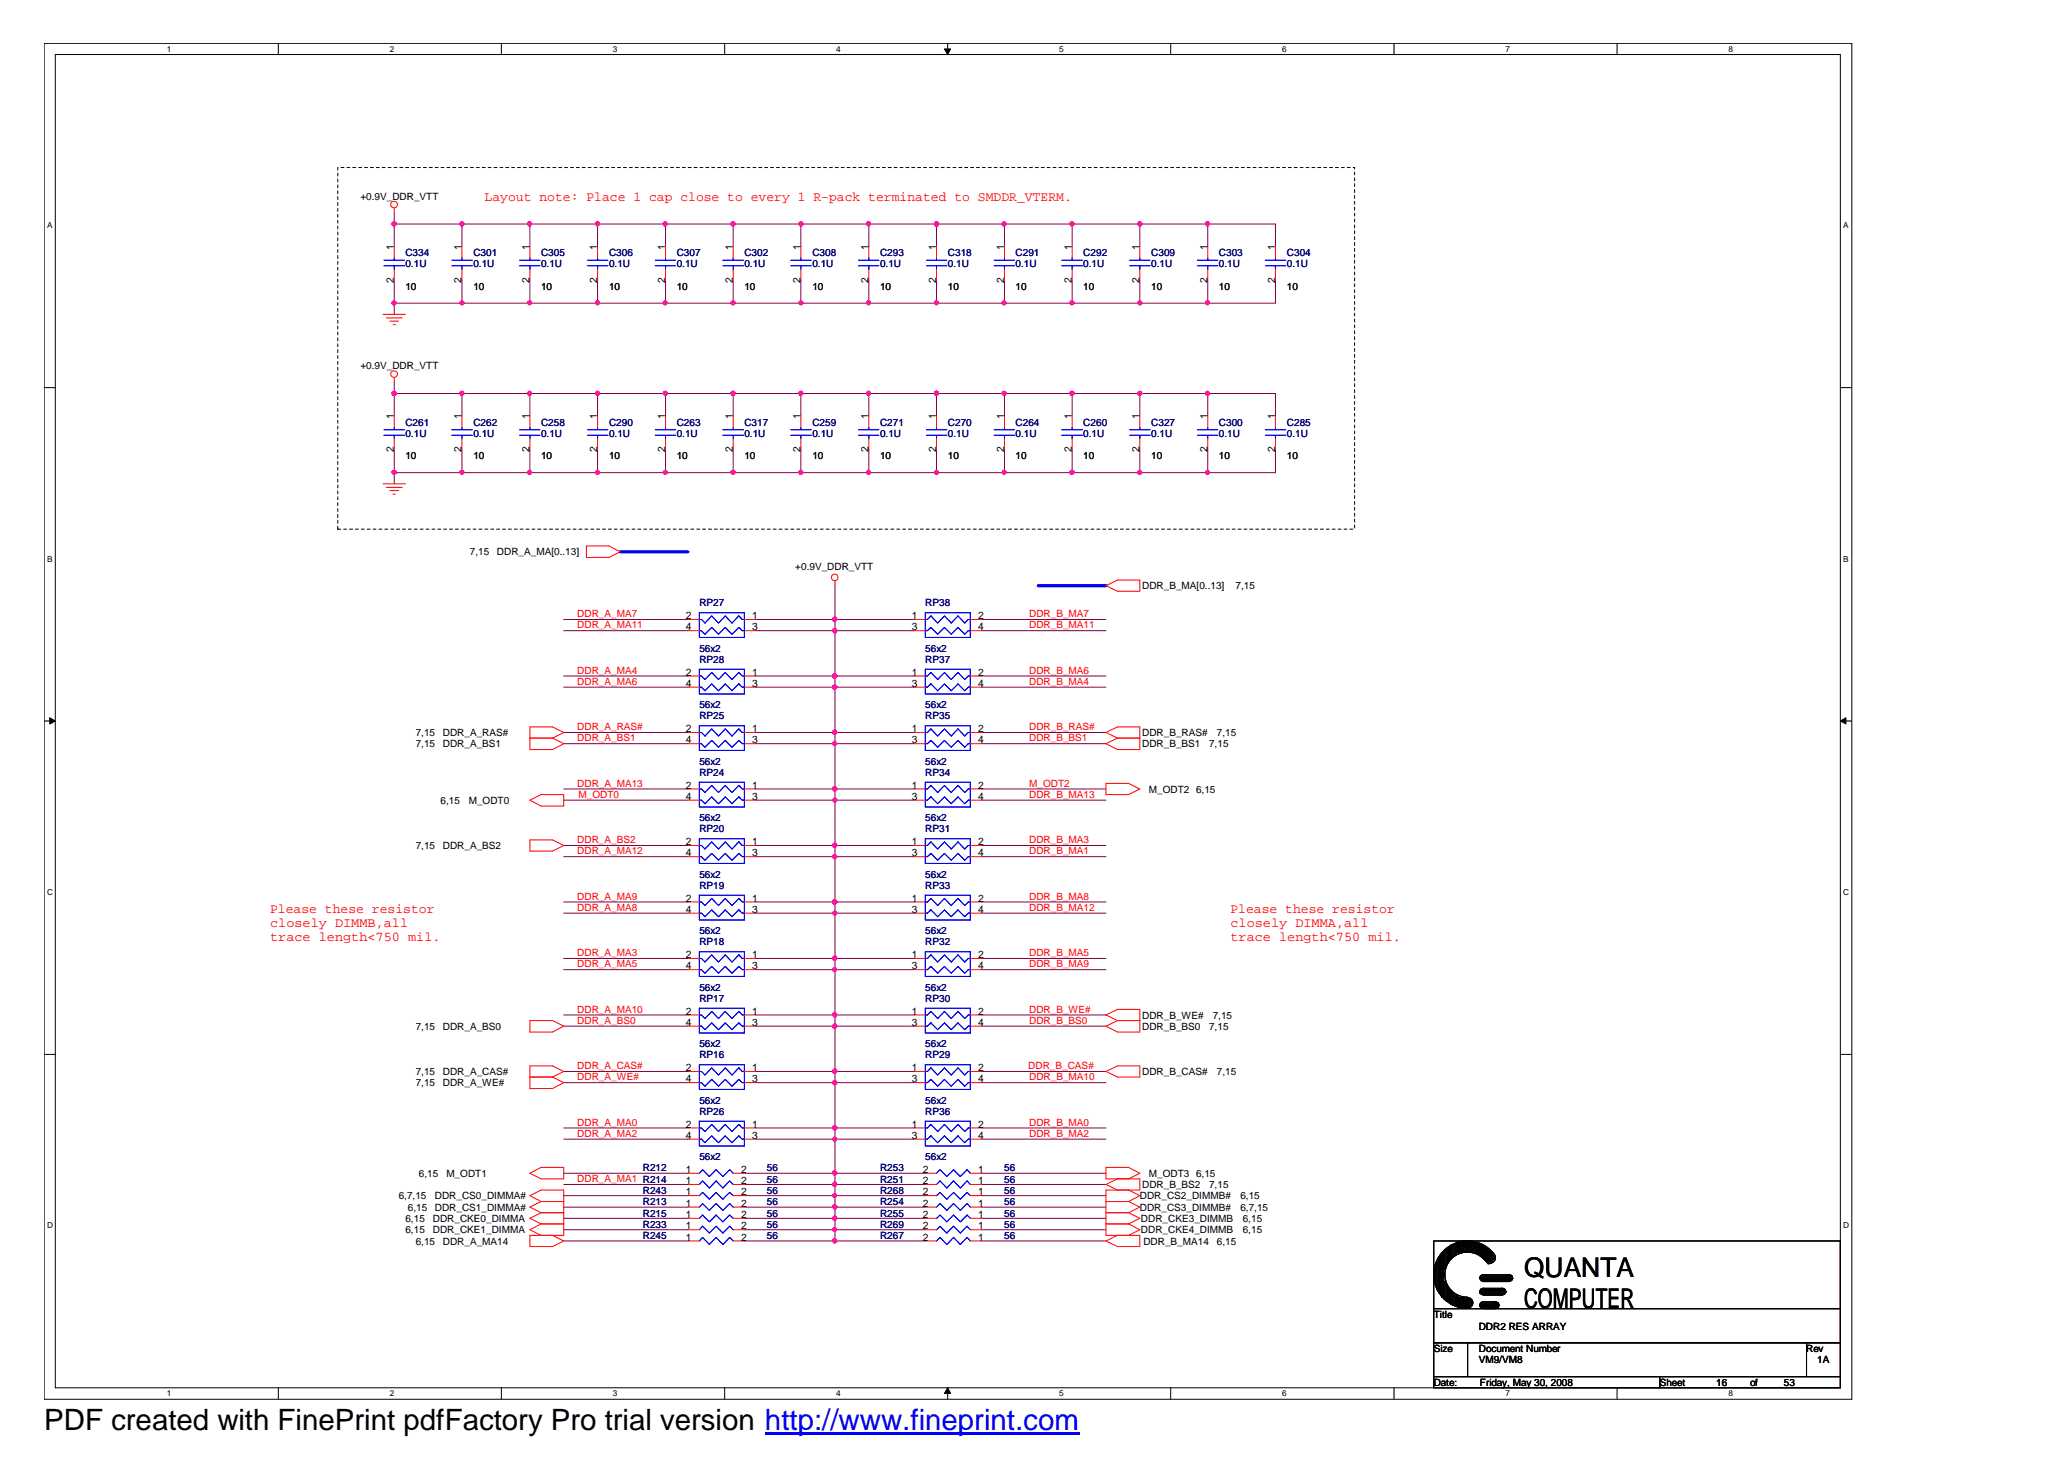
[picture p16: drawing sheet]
<svg xmlns="http://www.w3.org/2000/svg" width="297mm" height="210mm" viewBox="0 0 297 210" stroke-linecap="round" stroke-linejoin="round" font-family="sans-serif">
<defs><g id="words">
<text font-size="4.2" x="6.3" y="205.7">PDF created with FinePrint pdfFactory Pro trial version http://www.fineprint.com</text>
<g font-size="3.9">
<text x="219.3" y="183.7">QUANTA</text>
<text x="219.3" y="188.1">COMPUTER</text>
</g>
<g font-size="1.9" fill="#f00">
<text x="69.7" y="28.9">Layout note: Place 1 cap close to every 1 R-pack terminated to SMDDR_VTERM.</text>
<text x="38.9" y="131.3">Please these resistor</text>
<text x="177" y="131.3">Please these resistor</text>
<text x="38.9" y="133.4">closely DIMMB,all</text>
<text x="38.9" y="135.4">trace length&lt;750 mil.</text>
<text x="177" y="133.4">closely DIMMA,all</text>
<text x="177" y="135.4">trace length&lt;750 mil.</text>
</g>
<g font-size="1.5">
<text x="56.7" y="36" transform="rotate(-90 56.7 36)">1</text>
<text x="66.4" y="36" transform="rotate(-90 66.4 36)">1</text>
<text x="76.2" y="36" transform="rotate(-90 76.2 36)">1</text>
<text x="85.9" y="36" transform="rotate(-90 85.9 36)">1</text>
<text x="95.7" y="36" transform="rotate(-90 95.7 36)">1</text>
<text x="105.5" y="36" transform="rotate(-90 105.5 36)">1</text>
<text x="115.2" y="36" transform="rotate(-90 115.2 36)">1</text>
<text x="125" y="36" transform="rotate(-90 125 36)">1</text>
<text x="134.7" y="36" transform="rotate(-90 134.7 36)">1</text>
<text x="144.5" y="36" transform="rotate(-90 144.5 36)">1</text>
<text x="154.2" y="36" transform="rotate(-90 154.2 36)">1</text>
<text x="164" y="36" transform="rotate(-90 164 36)">1</text>
<text x="173.7" y="36" transform="rotate(-90 173.7 36)">1</text>
<text x="183.5" y="36" transform="rotate(-90 183.5 36)">1</text>
<text x="56.7" y="40.7" transform="rotate(-90 56.7 40.7)">2</text>
<text x="66.4" y="40.7" transform="rotate(-90 66.4 40.7)">2</text>
<text x="76.2" y="40.7" transform="rotate(-90 76.2 40.7)">2</text>
<text x="85.9" y="40.7" transform="rotate(-90 85.9 40.7)">2</text>
<text x="95.7" y="40.7" transform="rotate(-90 95.7 40.7)">2</text>
<text x="105.5" y="40.7" transform="rotate(-90 105.5 40.7)">2</text>
<text x="115.2" y="40.7" transform="rotate(-90 115.2 40.7)">2</text>
<text x="125" y="40.7" transform="rotate(-90 125 40.7)">2</text>
<text x="134.7" y="40.7" transform="rotate(-90 134.7 40.7)">2</text>
<text x="144.5" y="40.7" transform="rotate(-90 144.5 40.7)">2</text>
<text x="154.2" y="40.7" transform="rotate(-90 154.2 40.7)">2</text>
<text x="164" y="40.7" transform="rotate(-90 164 40.7)">2</text>
<text x="173.7" y="40.7" transform="rotate(-90 173.7 40.7)">2</text>
<text x="183.5" y="40.7" transform="rotate(-90 183.5 40.7)">2</text>
<text x="56.7" y="65.1" transform="rotate(-90 56.7 65.1)">2</text>
<text x="56.7" y="60.3" transform="rotate(-90 56.7 60.3)">1</text>
<text x="66.4" y="65.1" transform="rotate(-90 66.4 65.1)">2</text>
<text x="66.4" y="60.3" transform="rotate(-90 66.4 60.3)">1</text>
<text x="76.2" y="65.1" transform="rotate(-90 76.2 65.1)">2</text>
<text x="76.2" y="60.3" transform="rotate(-90 76.2 60.3)">1</text>
<text x="85.9" y="65.1" transform="rotate(-90 85.9 65.1)">2</text>
<text x="85.9" y="60.3" transform="rotate(-90 85.9 60.3)">1</text>
<text x="95.7" y="65.1" transform="rotate(-90 95.7 65.1)">2</text>
<text x="95.7" y="60.3" transform="rotate(-90 95.7 60.3)">1</text>
<text x="105.5" y="65.1" transform="rotate(-90 105.5 65.1)">2</text>
<text x="105.5" y="60.3" transform="rotate(-90 105.5 60.3)">1</text>
<text x="115.2" y="65.1" transform="rotate(-90 115.2 65.1)">2</text>
<text x="115.2" y="60.3" transform="rotate(-90 115.2 60.3)">1</text>
<text x="125" y="65.1" transform="rotate(-90 125 65.1)">2</text>
<text x="125" y="60.3" transform="rotate(-90 125 60.3)">1</text>
<text x="134.7" y="65.1" transform="rotate(-90 134.7 65.1)">2</text>
<text x="134.7" y="60.3" transform="rotate(-90 134.7 60.3)">1</text>
<text x="144.5" y="65.1" transform="rotate(-90 144.5 65.1)">2</text>
<text x="144.5" y="60.3" transform="rotate(-90 144.5 60.3)">1</text>
<text x="154.2" y="65.1" transform="rotate(-90 154.2 65.1)">2</text>
<text x="154.2" y="60.3" transform="rotate(-90 154.2 60.3)">1</text>
<text x="164" y="65.1" transform="rotate(-90 164 65.1)">2</text>
<text x="164" y="60.3" transform="rotate(-90 164 60.3)">1</text>
<text x="173.7" y="65.1" transform="rotate(-90 173.7 65.1)">2</text>
<text x="173.7" y="60.3" transform="rotate(-90 173.7 60.3)">1</text>
<text x="183.5" y="65.1" transform="rotate(-90 183.5 65.1)">2</text>
<text x="183.5" y="60.3" transform="rotate(-90 183.5 60.3)">1</text>
<text x="98.7" y="89.1">2</text>
<text x="108.2" y="89.1">1</text>
<text x="131.2" y="89.1">1</text>
<text x="140.8" y="89.1">2</text>
<text x="98.7" y="90.7">4</text>
<text x="108.2" y="90.7">3</text>
<text x="131.2" y="90.7">3</text>
<text x="140.8" y="90.7">4</text>
<text x="98.7" y="97.2">2</text>
<text x="98.7" y="98.8">4</text>
<text x="108.2" y="97.2">1</text>
<text x="108.2" y="98.8">3</text>
<text x="131.2" y="97.2">1</text>
<text x="131.2" y="98.8">3</text>
<text x="140.8" y="97.2">2</text>
<text x="140.8" y="98.8">4</text>
<text x="98.7" y="105.3">2</text>
<text x="98.7" y="106.9">4</text>
<text x="108.2" y="105.3">1</text>
<text x="108.2" y="106.9">3</text>
<text x="131.2" y="105.3">1</text>
<text x="131.2" y="106.9">3</text>
<text x="140.8" y="105.3">2</text>
<text x="140.8" y="106.9">4</text>
<text x="98.7" y="113.5">2</text>
<text x="108.2" y="113.5">1</text>
<text x="131.2" y="113.5">1</text>
<text x="140.8" y="113.5">2</text>
<text x="98.7" y="115.1">4</text>
<text x="108.2" y="115.1">3</text>
<text x="131.2" y="115.1">3</text>
<text x="140.8" y="115.1">4</text>
<text x="98.7" y="121.6">2</text>
<text x="98.7" y="123.2">4</text>
<text x="108.2" y="121.6">1</text>
<text x="108.2" y="123.2">3</text>
<text x="131.2" y="121.6">1</text>
<text x="131.2" y="123.2">3</text>
<text x="140.8" y="121.6">2</text>
<text x="140.8" y="123.2">4</text>
<text x="98.7" y="129.7">2</text>
<text x="98.7" y="131.3">4</text>
<text x="108.2" y="129.7">1</text>
<text x="108.2" y="131.3">3</text>
<text x="131.2" y="129.7">1</text>
<text x="131.2" y="131.3">3</text>
<text x="140.8" y="129.7">2</text>
<text x="140.8" y="131.3">4</text>
<text x="98.7" y="137.9">2</text>
<text x="108.2" y="137.9">1</text>
<text x="131.2" y="137.9">1</text>
<text x="140.8" y="137.9">2</text>
<text x="98.7" y="139.5">4</text>
<text x="108.2" y="139.5">3</text>
<text x="131.2" y="139.5">3</text>
<text x="140.8" y="139.5">4</text>
<text x="98.7" y="146">2</text>
<text x="98.7" y="147.6">4</text>
<text x="108.2" y="146">1</text>
<text x="108.2" y="147.6">3</text>
<text x="131.2" y="146">1</text>
<text x="131.2" y="147.6">3</text>
<text x="140.8" y="146">2</text>
<text x="140.8" y="147.6">4</text>
<text x="98.7" y="154.1">2</text>
<text x="98.7" y="155.7">4</text>
<text x="108.2" y="154.1">1</text>
<text x="108.2" y="155.7">3</text>
<text x="131.2" y="154.1">1</text>
<text x="131.2" y="155.7">3</text>
<text x="140.8" y="154.1">2</text>
<text x="140.8" y="155.7">4</text>
<text x="98.7" y="162.2">2</text>
<text x="98.7" y="163.8">4</text>
<text x="108.2" y="162.2">1</text>
<text x="108.2" y="163.8">3</text>
<text x="131.2" y="162.2">1</text>
<text x="131.2" y="163.8">3</text>
<text x="140.8" y="162.2">2</text>
<text x="140.8" y="163.8">4</text>
<text x="98.7" y="170.4">1</text>
<text x="98.7" y="173.6">1</text>
<text x="98.7" y="172">1</text>
<text x="98.7" y="168.8">1</text>
<text x="106.6" y="170.4">2</text>
<text x="106.6" y="173.6">2</text>
<text x="106.6" y="172">2</text>
<text x="106.6" y="168.8">2</text>
<text x="132.8" y="170.4">2</text>
<text x="132.8" y="172">2</text>
<text x="132.8" y="168.8">2</text>
<text x="132.8" y="173.6">2</text>
<text x="140.8" y="170.4">1</text>
<text x="140.8" y="172">1</text>
<text x="140.8" y="168.8">1</text>
<text x="140.8" y="173.6">1</text>
<text x="98.7" y="175.2">1</text>
<text x="98.7" y="176.9">1</text>
<text x="98.7" y="178.5">1</text>
<text x="106.6" y="175.2">2</text>
<text x="106.6" y="176.9">2</text>
<text x="106.6" y="178.5">2</text>
<text x="132.8" y="178.5">2</text>
<text x="132.8" y="176.9">2</text>
<text x="132.8" y="175.2">2</text>
<text x="140.8" y="178.5">1</text>
<text x="140.8" y="176.9">1</text>
<text x="140.8" y="175.2">1</text>
</g>
<g font-size="1.4">
<text x="51.9" y="28.7">+0.9V_DDR_VTT</text>
<text x="58.3" y="41.7">10</text>
<text x="68.1" y="41.7">10</text>
<text x="77.9" y="41.7">10</text>
<text x="87.6" y="41.7">10</text>
<text x="97.4" y="41.7">10</text>
<text x="107.1" y="41.7">10</text>
<text x="116.9" y="41.7">10</text>
<text x="126.6" y="41.7">10</text>
<text x="136.4" y="41.7">10</text>
<text x="146.1" y="41.7">10</text>
<text x="155.9" y="41.7">10</text>
<text x="165.7" y="41.7">10</text>
<text x="175.4" y="41.7">10</text>
<text x="185.2" y="41.7">10</text>
<text x="51.9" y="53.1">+0.9V_DDR_VTT</text>
<text x="58.3" y="66.1">10</text>
<text x="68.1" y="66.1">10</text>
<text x="77.9" y="66.1">10</text>
<text x="87.6" y="66.1">10</text>
<text x="97.4" y="66.1">10</text>
<text x="107.1" y="66.1">10</text>
<text x="116.9" y="66.1">10</text>
<text x="126.6" y="66.1">10</text>
<text x="136.4" y="66.1">10</text>
<text x="146.1" y="66.1">10</text>
<text x="155.9" y="66.1">10</text>
<text x="165.7" y="66.1">10</text>
<text x="175.4" y="66.1">10</text>
<text x="185.2" y="66.1">10</text>
<text x="67.6" y="79.9">7,15</text>
<text x="71.5" y="79.9">DDR_A_MA[0..13]</text>
<text x="114.4" y="82">+0.9V_DDR_VTT</text>
<text x="164.3" y="84.8">DDR_B_MA[0..13]</text>
<text x="177.8" y="84.8">7,15</text>
<text x="59.8" y="105.9">7,15</text>
<text x="59.8" y="107.5">7,15</text>
<text x="63.7" y="105.9">DDR_A_RAS#</text>
<text x="63.7" y="107.5">DDR_A_BS1</text>
<text x="164.3" y="105.9">DDR_B_RAS#</text>
<text x="164.3" y="107.5">DDR_B_BS1</text>
<text x="174" y="107.5">7,15</text>
<text x="175.1" y="105.9">7,15</text>
<text x="63.4" y="115.7">6,15</text>
<text x="67.4" y="115.7">M_ODT0</text>
<text x="165.3" y="114.1">M_ODT2</text>
<text x="172.1" y="114.1">6,15</text>
<text x="59.8" y="122.2">7,15</text>
<text x="63.7" y="122.2">DDR_A_BS2</text>
<text x="59.8" y="148.2">7,15</text>
<text x="63.7" y="148.2">DDR_A_BS0</text>
<text x="164.3" y="146.6">DDR_B_WE#</text>
<text x="164.3" y="148.2">DDR_B_BS0</text>
<text x="174" y="148.2">7,15</text>
<text x="174.5" y="146.6">7,15</text>
<text x="59.8" y="154.7">7,15</text>
<text x="63.7" y="154.7">DDR_A_CAS#</text>
<text x="164.3" y="154.7">DDR_B_CAS#</text>
<text x="175.1" y="154.7">7,15</text>
<text x="59.8" y="156.3">7,15</text>
<text x="63.7" y="156.3">DDR_A_WE#</text>
<text x="57.4" y="172.6">6,7,15</text>
<text x="60.3" y="169.3">6,15</text>
<text x="62.6" y="172.6">DDR_CS0_DIMMA#</text>
<text x="64.2" y="169.3">M_ODT1</text>
<text x="164" y="172.6">DDR_CS2_DIMMB#</text>
<text x="164.3" y="171">DDR_B_BS2</text>
<text x="165.3" y="169.3">M_ODT3</text>
<text x="172.1" y="169.3">6,15</text>
<text x="174" y="171">7,15</text>
<text x="178.5" y="172.6">6,15</text>
<text x="58.3" y="175.8">6,15</text>
<text x="58.3" y="177.4">6,15</text>
<text x="58.7" y="174.2">6,15</text>
<text x="59.8" y="179.1">6,15</text>
<text x="62.3" y="175.8">DDR_CKE0_DIMMA</text>
<text x="62.3" y="177.4">DDR_CKE1_DIMMA</text>
<text x="62.6" y="174.2">DDR_CS1_DIMMA#</text>
<text x="63.7" y="179.1">DDR_A_MA14</text>
<text x="164" y="174.2">DDR_CS3_DIMMB#</text>
<text x="164.2" y="177.4">DDR_CKE4_DIMMB</text>
<text x="164.2" y="175.8">DDR_CKE3_DIMMB</text>
<text x="164.5" y="179.1">DDR_B_MA14</text>
<text x="175.1" y="179.1">6,15</text>
<text x="178.5" y="174.2">6,7,15</text>
<text x="178.8" y="177.4">6,15</text>
<text x="178.8" y="175.8">6,15</text>
<text x="206.3" y="189.6">Title</text>
<text x="212.8" y="191.3">DDR2 RES ARRAY</text>
<text x="206.3" y="194.5">Size</text>
<text x="212.8" y="196.1">VM9/VM8</text>
<text x="212.8" y="194.5">Document Number</text>
<text x="259.9" y="194.5">Rev</text>
<text x="261.5" y="196.1">1A</text>
<text x="206.3" y="199.4">Date:</text>
<text x="212.9" y="199.4">Friday, May 30, 2008</text>
<text x="238.8" y="199.4">Sheet</text>
<text x="246.9" y="199.4">16</text>
<text x="251.8" y="199.4">of</text>
<text x="256.7" y="199.4">53</text>
</g>
<g font-size="1.4" fill="#000080">
<text x="58.3" y="36.8">C334</text>
<text x="58.3" y="38.5">0.1U</text>
<text x="68.1" y="36.8">C301</text>
<text x="68.1" y="38.5">0.1U</text>
<text x="77.9" y="36.8">C305</text>
<text x="77.9" y="38.5">0.1U</text>
<text x="87.6" y="36.8">C306</text>
<text x="87.6" y="38.5">0.1U</text>
<text x="97.4" y="36.8">C307</text>
<text x="97.4" y="38.5">0.1U</text>
<text x="107.1" y="36.8">C302</text>
<text x="107.1" y="38.5">0.1U</text>
<text x="116.9" y="36.8">C308</text>
<text x="116.9" y="38.5">0.1U</text>
<text x="126.6" y="36.8">C293</text>
<text x="126.6" y="38.5">0.1U</text>
<text x="136.4" y="36.8">C318</text>
<text x="136.4" y="38.5">0.1U</text>
<text x="146.1" y="36.8">C291</text>
<text x="146.1" y="38.5">0.1U</text>
<text x="155.9" y="36.8">C292</text>
<text x="155.9" y="38.5">0.1U</text>
<text x="165.7" y="36.8">C309</text>
<text x="165.7" y="38.5">0.1U</text>
<text x="175.4" y="36.8">C303</text>
<text x="175.4" y="38.5">0.1U</text>
<text x="185.2" y="36.8">C304</text>
<text x="185.2" y="38.5">0.1U</text>
<text x="58.3" y="61.2">C261</text>
<text x="58.3" y="62.8">0.1U</text>
<text x="68.1" y="61.2">C262</text>
<text x="68.1" y="62.8">0.1U</text>
<text x="77.9" y="61.2">C258</text>
<text x="77.9" y="62.8">0.1U</text>
<text x="87.6" y="61.2">C290</text>
<text x="87.6" y="62.8">0.1U</text>
<text x="97.4" y="61.2">C263</text>
<text x="97.4" y="62.8">0.1U</text>
<text x="107.1" y="61.2">C317</text>
<text x="107.1" y="62.8">0.1U</text>
<text x="116.9" y="61.2">C259</text>
<text x="116.9" y="62.8">0.1U</text>
<text x="126.6" y="61.2">C271</text>
<text x="126.6" y="62.8">0.1U</text>
<text x="136.4" y="61.2">C270</text>
<text x="136.4" y="62.8">0.1U</text>
<text x="146.1" y="61.2">C264</text>
<text x="146.1" y="62.8">0.1U</text>
<text x="155.9" y="61.2">C260</text>
<text x="155.9" y="62.8">0.1U</text>
<text x="165.7" y="61.2">C327</text>
<text x="165.7" y="62.8">0.1U</text>
<text x="175.4" y="61.2">C300</text>
<text x="175.4" y="62.8">0.1U</text>
<text x="185.2" y="61.2">C285</text>
<text x="185.2" y="62.8">0.1U</text>
<text x="100.6" y="87.2">RP27</text>
<text x="133.1" y="87.2">RP38</text>
<text x="100.6" y="93.7">56x2</text>
<text x="100.6" y="95.3">RP28</text>
<text x="133.1" y="93.7">56x2</text>
<text x="133.1" y="95.3">RP37</text>
<text x="100.6" y="101.9">56x2</text>
<text x="133.1" y="101.9">56x2</text>
<text x="100.6" y="103.5">RP25</text>
<text x="133.1" y="103.5">RP35</text>
<text x="100.6" y="111.6">RP24</text>
<text x="100.6" y="110">56x2</text>
<text x="133.1" y="110">56x2</text>
<text x="133.1" y="111.6">RP34</text>
<text x="100.6" y="118.1">56x2</text>
<text x="100.6" y="119.7">RP20</text>
<text x="133.1" y="119.7">RP31</text>
<text x="133.1" y="118.1">56x2</text>
<text x="100.6" y="127.9">RP19</text>
<text x="100.6" y="126.3">56x2</text>
<text x="133.1" y="127.9">RP33</text>
<text x="133.1" y="126.3">56x2</text>
<text x="100.6" y="134.4">56x2</text>
<text x="100.6" y="136">RP18</text>
<text x="133.1" y="134.4">56x2</text>
<text x="133.1" y="136">RP32</text>
<text x="100.6" y="142.5">56x2</text>
<text x="133.1" y="142.5">56x2</text>
<text x="100.6" y="144.1">RP17</text>
<text x="133.1" y="144.1">RP30</text>
<text x="100.6" y="152.2">RP16</text>
<text x="100.6" y="150.6">56x2</text>
<text x="133.1" y="150.6">56x2</text>
<text x="133.1" y="152.2">RP29</text>
<text x="100.6" y="158.8">56x2</text>
<text x="100.6" y="160.4">RP26</text>
<text x="133.1" y="160.4">RP36</text>
<text x="133.1" y="158.8">56x2</text>
<text x="100.6" y="166.9">56x2</text>
<text x="133.1" y="166.9">56x2</text>
<text x="92.5" y="173.4">R213</text>
<text x="92.5" y="171.8">R243</text>
<text x="92.5" y="168.5">R212</text>
<text x="110.3" y="170.2">56</text>
<text x="110.3" y="173.4">56</text>
<text x="110.3" y="171.8">56</text>
<text x="110.3" y="168.5">56</text>
<text x="126.6" y="170.2">R251</text>
<text x="126.6" y="171.8">R268</text>
<text x="126.6" y="168.5">R253</text>
<text x="126.6" y="173.4">R254</text>
<text x="144.5" y="170.2">56</text>
<text x="144.5" y="171.8">56</text>
<text x="144.5" y="168.5">56</text>
<text x="144.5" y="173.4">56</text>
<text x="92.5" y="175">R215</text>
<text x="92.5" y="176.6">R233</text>
<text x="92.5" y="178.3">R245</text>
<text x="110.3" y="175">56</text>
<text x="110.3" y="176.6">56</text>
<text x="110.3" y="178.3">56</text>
<text x="126.6" y="178.3">R267</text>
<text x="126.6" y="176.6">R269</text>
<text x="126.6" y="175">R255</text>
<text x="144.5" y="178.3">56</text>
<text x="144.5" y="176.6">56</text>
<text x="144.5" y="175">56</text>
</g>
<g font-size="1.4" fill="#f00">
<text x="83.1" y="88.8">DDR_A_MA7</text>
<text x="148.1" y="88.8">DDR_B_MA7</text>
<text x="83.1" y="90.4">DDR_A_MA11</text>
<text x="148.1" y="90.4">DDR_B_MA11</text>
<text x="83.1" y="96.9">DDR_A_MA4</text>
<text x="83.1" y="98.5">DDR_A_MA6</text>
<text x="148.1" y="96.9">DDR_B_MA6</text>
<text x="148.1" y="98.5">DDR_B_MA4</text>
<text x="83.1" y="105">DDR_A_RAS#</text>
<text x="83.1" y="106.7">DDR_A_BS1</text>
<text x="148.1" y="105">DDR_B_RAS#</text>
<text x="148.1" y="106.7">DDR_B_BS1</text>
<text x="83.1" y="113.2">DDR_A_MA13</text>
<text x="148.1" y="113.2">M_ODT2</text>
<text x="83.2" y="114.8">M_ODT0</text>
<text x="148.1" y="114.8">DDR_B_MA13</text>
<text x="83.1" y="121.3">DDR_A_BS2</text>
<text x="83.1" y="122.9">DDR_A_MA12</text>
<text x="148.1" y="121.3">DDR_B_MA3</text>
<text x="148.1" y="122.9">DDR_B_MA1</text>
<text x="83.1" y="129.4">DDR_A_MA9</text>
<text x="83.1" y="131">DDR_A_MA8</text>
<text x="148.1" y="129.4">DDR_B_MA8</text>
<text x="148.1" y="131">DDR_B_MA12</text>
<text x="83.1" y="137.6">DDR_A_MA3</text>
<text x="148.1" y="137.6">DDR_B_MA5</text>
<text x="83.1" y="139.2">DDR_A_MA5</text>
<text x="148.1" y="139.2">DDR_B_MA9</text>
<text x="83.1" y="147.3">DDR_A_BS0</text>
<text x="83.1" y="145.7">DDR_A_MA10</text>
<text x="148.1" y="147.3">DDR_B_BS0</text>
<text x="148.1" y="145.7">DDR_B_WE#</text>
<text x="83.1" y="153.8">DDR_A_CAS#</text>
<text x="83.1" y="155.4">DDR_A_WE#</text>
<text x="148" y="153.8">DDR_B_CAS#</text>
<text x="148.1" y="155.4">DDR_B_MA10</text>
<text x="83.1" y="161.9">DDR_A_MA0</text>
<text x="148.1" y="161.9">DDR_B_MA0</text>
<text x="83.1" y="163.5">DDR_A_MA2</text>
<text x="148.1" y="163.5">DDR_B_MA2</text>
<text x="83.1" y="170.1">DDR_A_MA1 R214</text>
</g>
<g font-size="1.2">
<text x="24" y="7.5">1</text>
<text x="56.1" y="7.5">2</text>
<text x="88.2" y="7.5">3</text>
<text x="120.3" y="7.5">4</text>
<text x="152.4" y="7.5">5</text>
<text x="184.5" y="7.5">6</text>
<text x="216.6" y="7.5">7</text>
<text x="248.7" y="7.5">8</text>
<text x="6.8" y="32.9">A</text>
<text x="265.2" y="32.9">A</text>
<text x="6.8" y="80.8">B</text>
<text x="265.2" y="80.8">B</text>
<text x="6.8" y="128.7">C</text>
<text x="265.2" y="128.7">C</text>
<text x="6.8" y="176.7">D</text>
<text x="265.2" y="176.7">D</text>
<text x="24" y="200.9">1</text>
<text x="56.1" y="200.9">2</text>
<text x="88.2" y="200.9">3</text>
<text x="120.3" y="200.9">4</text>
<text x="152.4" y="200.9">5</text>
<text x="184.5" y="200.9">6</text>
<text x="216.6" y="200.9">7</text>
<text x="248.7" y="200.9">8</text>
</g>
</g></defs>
<g fill="none" stroke="#000" stroke-width=".14">
<path d="M6.3 6.2h260.1v195.1h-260.1zM8 7.8h256.8v191.9h-256.8zM40 6.2v1.6M72.1 6.2v1.6M104.3 6.2v1.6M136.4 6.2v1.6M168.4 6.2v1.6M200.6 6.2v1.6M232.7 6.2v1.6M6.3 55.8h1.7M264.8 55.8h1.6M6.3 103.7h1.7"/>
<path d="M264.8 103.7h1.6M6.3 151.7h1.7M264.8 151.7h1.6M206.3 178.5h58.5v9.8h-58.5zM207.9 179.8v2.8l.2-.5v-2.3l.1-.1v2.1l.2-.2v-2.1l.2-.2v2l.1-.2v-1.9h.2v1.8l.1-.2v-1.6l.2-.2v1.7l.2-.2v-1.5l.1-.1v1.6M209.7 178.9l.1-.2v1.6l-.1-.2zM209.8 179.9l1.4-.2a3.6 3.6 0 0 1 3.1 1.8M209.8 179.7l1.4-.2a3.8 3.8 0 0 1 3.4 2.2M209.8 179.5l1.4-.2a4 4 0 0 1 3.6 2.3M209.8 179.4l1.4-.2a4.2 4.2 0 0 1 3.6 2.1M209.8 179.2l1.4-.2a4.3 4.3 0 0 1 3.8 2.3M209.8 178.9l1.4-.2a4.6 4.6 0 0 1 3.9 2.3"/>
<path d="M210 179l1.2-.1a4.6 4.6 0 0 1 3.9 2.3M210 178.9v1.2M211.2 178.5a4.8 4.8 0 0 1 3.7 1.9M211.2 178.5a4.8 4.8 0 0 0-4.9 4.9 4.8 4.8 0 0 0 4.9 4.8M211.2 178.5l-1.6 .2M40 199.7v1.6M72.1 199.7v1.6M104.3 199.7v1.6M136.4 199.7v1.6M168.4 199.7v1.6M200.6 199.7v1.6M206.3 188.3h58.5v4.9h-58.5z"/>
<path d="M206.3 193.2h4.9v4.8h-4.9zM206.3 198h32.5v1.7h-32.5zM206.5 182.3v2.2l.1 .6v-3.3l.2-.3v4l.1 .2v-4.6l.2-.3v5.2l.2 .2v-5.5l.1-.2v6.2M209.8 180.1l1.4-.3a3.5 3.5 0 0 1 3.1 2M209.8 186.5v1.5h-.1v-1.5l-.2-.2v1.7l-.1-.2v-1.5l-.2-.1v1.6h-.2v-1.8l-.1-.1v1.7h-.2v-1.9l-.1-.2v2l-.2-.2v-2l-.2-.2v2.1l-.1-.2v-2.3l-.2-.3v2.4h-.2v-6.7l-.1 .2v6.4M209.8 186.7h.2v1.3h.2v-1.3h.2v1.4h-.4l.5-1.4v1.4l.2-.1v-1.3l.1 .3v1.1h.2v-1.3h.2v1.3h.1v-1.3h.2v1.3l.2-.1v-1l.1 .2v.6M209.9 180.2l1.3-.2a3.3 3.3 0 0 1 2.9 1.8M211.2 193.2h48.7v4.8h-48.7zM211.2 180.1a3.2 3.2 0 0 1 2.5 1.2M211.2 180.1a3.2 3.2 0 0 0-3.3 3.3 3.2 3.2 0 0 0 3.3 3.2M211.2 180.1l-1.3 .2M213.1 183.6h4.4v.1h-4.6v.2h4.8l-.2 .2h-4.4l.2 .1h4.2"/>
<path d="M213.1 187.5h2.5v.1h-2.7v.2h2.8l-.1 .2h-2.7l.4 .1h2.3M213.1 185.5h3.4v.2h-3.4l-.2 .2h3.8l-.2 .1h-3.6l.4 .2h3.1M213.4 187.3h1.8M213.4 188.3h1.8M213.4 186.3h2.8M213.4 185.3h2.8M213.4 184.4h3.8M213.4 183.4h3.8M232.7 199.7v1.6M238.8 198h26v1.7h-26zM259.9 193.2h4.9v4.8h-4.9z"/>
<circle cx="211.1" cy="187.4" r=".78"/>
<circle cx="213.4" cy="187.8" r=".47"/>
<circle cx="213.4" cy="185.8" r=".47"/>
<circle cx="213.4" cy="183.9" r=".47"/>
<circle cx="214.4" cy="180.9" r=".79"/>
<circle cx="215.2" cy="187.8" r=".48"/>
<circle cx="216.2" cy="185.8" r=".47"/>
<circle cx="217.2" cy="183.9" r=".47"/>
</g>
<g fill="#000" stroke="#000" stroke-width=".14">
<path d="M135.9 7h.9l-.4 .8z" fill-rule="evenodd"/>
<path d="M7.2 103.3l.8 .4-.8 .5z" fill-rule="evenodd"/>
<path d="M264.8 103.7l.8-.4v.9z" fill-rule="evenodd"/>
<path d="M136.4 199.7l.4 .8h-.9z" fill-rule="evenodd"/>
</g>
<g fill="none" stroke="#800040" stroke-width=".14">
<path d="M56.7 30.6v4.9M56.7 32.2h126.8v3.3M66.5 32.2v3.3M76.2 32.2v3.3M86 32.2v3.3M95.8 32.2v3.3M105.5 32.2v3.3M115.2 32.2v3.3M125 32.2v3.3M134.7 32.2v3.3M144.5 32.2v3.3M154.3 32.2v3.3"/>
<path d="M164 32.2v3.3M173.8 32.2v3.3M56.7 40.4v4.8M56.7 55v4.9M56.7 56.6h126.8v3.3M66.5 40.4v3.2M66.5 56.6v3.3M76.2 40.4v3.2M76.2 56.6v3.3M86 40.4v3.2M86 56.6v3.3M95.8 40.4v3.2"/>
<path d="M95.8 56.6v3.3M105.5 40.4v3.2M105.5 56.6v3.3M115.2 40.4v3.2M115.2 56.6v3.3M125 40.4v3.2M125 56.6v3.3M134.7 40.4v3.2M134.7 56.6v3.3M144.5 40.4v3.2M144.5 56.6v3.3M154.3 40.4v3.2"/>
<path d="M154.3 56.6v3.3M164 40.4v3.2M164 56.6v3.3M173.8 40.4v3.2M173.8 56.6v3.3M183.5 40.4v3.2h-126.8M56.7 64.7v4.9M66.5 64.7v3.3M76.2 64.7v3.3M86 64.7v3.3M95.8 64.7v3.3M105.5 64.7v3.3"/>
<path d="M115.2 64.7v3.3M125 64.7v3.3M134.7 64.7v3.3M144.5 64.7v3.3M154.3 64.7v3.3M164 64.7v3.3M173.8 64.7v3.3M183.5 64.7v3.3h-126.8M81.1 97.3h17.9M81.1 98.9h17.9M81.1 89.1h17.9M81.1 90.7h17.9"/>
<path d="M108.8 97.3h22.7M108.8 98.9h22.7M108.8 89.1h22.7M108.8 90.7h22.7M120.1 84.3v94.2M141.3 97.3h17.8M141.3 98.9h17.8M141.3 89.1h17.8M141.3 90.7h17.8M81.1 107h17.9M81.1 105.4h17.9M81.1 113.5h17.9"/>
<path d="M81.1 115.1h17.9M108.8 107h22.7M108.8 105.4h22.7M108.8 113.5h22.7M108.8 115.1h22.7M141.3 107h17.8M141.3 105.4h17.8M141.3 113.5h17.8M141.3 115.1h17.8M81.1 123.2h17.9M81.1 121.6h17.9M81.1 129.8h17.9"/>
<path d="M81.1 137.9h17.9M81.1 131.4h17.9M81.1 139.5h17.9M108.8 123.2h22.7M108.8 121.6h22.7M108.8 129.8h22.7M108.8 137.9h22.7M108.8 131.4h22.7M108.8 139.5h22.7M141.3 123.2h17.8M141.3 121.6h17.8M141.3 129.8h17.8"/>
<path d="M141.3 137.9h17.8M141.3 131.4h17.8M141.3 139.5h17.8M81.1 147.6h17.9M81.1 155.8h17.9M81.1 146h17.9M81.1 154.1h17.9M108.8 147.6h22.7M108.8 155.8h22.7M108.8 146h22.7M108.8 154.1h22.7M141.3 147.6h17.8"/>
<path d="M141.3 155.8h17.8M141.3 146h17.8M141.3 154.1h17.8M81.1 163.9h17.9M81.1 162.3h17.9M81.1 168.8h17.9M81.1 170.4h17.9M81.1 172h17.9M81.1 173.7h17.9M81.1 175.3h17.9M81.1 176.9h17.9M81.1 178.5h17.9"/>
<path d="M107.1 168.8h26M107.1 170.4h26M107.1 172h26M107.1 173.7h26M107.1 175.3h26M107.1 176.9h26M107.1 178.5h26M108.8 163.9h22.7M108.8 162.3h22.7M141.3 163.9h17.8M141.3 162.3h17.8M141.3 168.8h17.8"/>
<path d="M141.3 170.4h17.8M141.3 172h17.8M141.3 173.7h17.8M141.3 175.3h17.8M141.3 176.9h17.8M141.3 178.5h17.8"/>
</g>
<g fill="#f0f" stroke="#f0f" stroke-width=".14">
<circle cx="105.5" cy="43.6" r=".31"/>
<circle cx="115.2" cy="32.2" r=".31"/>
<circle cx="105.5" cy="32.2" r=".32"/>
<circle cx="115.2" cy="43.6" r=".3"/>
<circle cx="134.7" cy="32.2" r=".31"/>
<circle cx="125" cy="32.2" r=".31"/>
<circle cx="125" cy="43.6" r=".3"/>
<circle cx="144.5" cy="32.2" r=".31"/>
<circle cx="154.2" cy="43.6" r=".31"/>
<circle cx="154.2" cy="32.2" r=".32"/>
<circle cx="144.5" cy="43.6" r=".3"/>
<circle cx="134.7" cy="43.6" r=".3"/>
<circle cx="76.2" cy="32.2" r=".31"/>
<circle cx="66.5" cy="32.2" r=".31"/>
<circle cx="95.7" cy="32.2" r=".31"/>
<circle cx="86" cy="32.2" r=".31"/>
<circle cx="76.2" cy="43.6" r=".3"/>
<circle cx="86" cy="43.6" r=".3"/>
<circle cx="66.5" cy="43.6" r=".3"/>
<circle cx="56.7" cy="32.2" r=".32"/>
<circle cx="95.7" cy="43.6" r=".3"/>
<circle cx="56.7" cy="43.6" r=".31"/>
<circle cx="173.7" cy="32.2" r=".31"/>
<circle cx="164" cy="32.2" r=".31"/>
<circle cx="173.7" cy="43.6" r=".3"/>
<circle cx="164" cy="43.6" r=".3"/>
<circle cx="120.1" cy="176.9" r=".3"/>
<circle cx="120.1" cy="175.3" r=".3"/>
<circle cx="120.1" cy="98.9" r=".3"/>
<circle cx="120.1" cy="105.4" r=".31"/>
<circle cx="120.1" cy="90.7" r=".3"/>
<circle cx="120.1" cy="129.7" r=".31"/>
<circle cx="120.1" cy="147.6" r=".3"/>
<circle cx="120.1" cy="155.8" r=".3"/>
<circle cx="120.1" cy="154.1" r=".31"/>
<circle cx="120.1" cy="162.3" r=".31"/>
<circle cx="120.1" cy="146" r=".31"/>
<circle cx="120.1" cy="97.2" r=".31"/>
<circle cx="120.1" cy="113.5" r=".31"/>
<circle cx="120.1" cy="107" r=".3"/>
<circle cx="120.1" cy="121.6" r=".31"/>
<circle cx="120.1" cy="115.1" r=".3"/>
<circle cx="120.1" cy="137.9" r=".31"/>
<circle cx="120.1" cy="131.4" r=".3"/>
<circle cx="120.1" cy="123.2" r=".3"/>
<circle cx="120.1" cy="139.5" r=".3"/>
<circle cx="120.1" cy="168.8" r=".3"/>
<circle cx="120.1" cy="163.9" r=".3"/>
<circle cx="120.1" cy="173.6" r=".3"/>
<circle cx="120.1" cy="172" r=".3"/>
<circle cx="120.1" cy="170.4" r=".31"/>
<circle cx="120.1" cy="89.1" r=".31"/>
<circle cx="120.1" cy="178.5" r=".31"/>
<circle cx="95.7" cy="68" r=".3"/>
<circle cx="56.7" cy="68" r=".31"/>
<circle cx="164" cy="56.6" r=".31"/>
<circle cx="173.7" cy="56.6" r=".31"/>
<circle cx="173.7" cy="68" r=".3"/>
<circle cx="164" cy="68" r=".3"/>
<circle cx="105.5" cy="68" r=".31"/>
<circle cx="115.2" cy="68" r=".3"/>
<circle cx="115.2" cy="56.6" r=".31"/>
<circle cx="105.5" cy="56.6" r=".32"/>
<circle cx="134.7" cy="56.6" r=".31"/>
<circle cx="125" cy="56.6" r=".31"/>
<circle cx="125" cy="68" r=".3"/>
<circle cx="144.5" cy="56.6" r=".31"/>
<circle cx="154.2" cy="68" r=".31"/>
<circle cx="154.2" cy="56.6" r=".32"/>
<circle cx="144.5" cy="68" r=".3"/>
<circle cx="134.7" cy="68" r=".3"/>
<circle cx="76.2" cy="56.6" r=".31"/>
<circle cx="66.5" cy="56.6" r=".31"/>
<circle cx="95.7" cy="56.6" r=".31"/>
<circle cx="86" cy="56.6" r=".31"/>
<circle cx="76.2" cy="68" r=".3"/>
<circle cx="86" cy="68" r=".3"/>
<circle cx="66.5" cy="68" r=".3"/>
<circle cx="56.7" cy="56.6" r=".32"/>
</g>
<path d="M89.2 79.4h9.8M149.4 84.3h9.7" fill="none" stroke="#00f" stroke-width=".47"/>
<g fill="none" stroke="#f00" stroke-width=".14">
<path d="M56.7 29.9v.7M56.7 35.5v1.6M56.7 38.7v1.7M66.5 35.5v1.6M66.5 38.7v1.7M76.2 35.5v1.6M76.2 38.7v1.7M86 35.5v1.6M86 38.7v1.7M95.8 35.5v1.6M95.8 38.7v1.7M105.5 35.5v1.6"/>
<path d="M105.5 38.7v1.7M115.2 35.5v1.6M115.2 38.7v1.7M125 35.5v1.6M125 38.7v1.7M134.7 35.5v1.6M134.7 38.7v1.7M144.5 35.5v1.6M144.5 38.7v1.7M154.3 35.5v1.6M154.3 38.7v1.7M164 35.5v1.6"/>
<path d="M164 38.7v1.7M173.8 35.5v1.6M173.8 38.7v1.7M183.5 35.5v1.6M183.5 38.7v1.7M55.1 45.2h3.2M55.6 45.7h2.3M56.1 46.2h1.3M56.6 46.7h.3M56.7 54.3v.7M56.7 59.9v1.6M66.5 59.9v1.6"/>
<path d="M76.2 59.9v1.6M86 59.9v1.6M95.8 59.9v1.6M105.5 59.9v1.6M115.2 59.9v1.6M125 59.9v1.6M134.7 59.9v1.6M144.5 59.9v1.6M154.3 59.9v1.6M164 59.9v1.6M173.8 59.9v1.6M183.5 59.9v1.6"/>
<path d="M55.1 69.6h3.2M55.6 70.1h2.3M56.1 70.6h1.3M56.6 71.1h.3M56.7 63.1v1.6M66.5 63.1v1.6M76.2 63.1v1.6M84.4 78.5h3.2l1.6 .9-1.6 .8h-3.2zM86 63.1v1.6M95.8 63.1v1.6M105.5 63.1v1.6M115.2 63.1v1.6"/>
<path d="M125 63.1v1.6M134.7 63.1v1.6M144.5 63.1v1.6M154.3 63.1v1.6M164 63.1v1.6M173.8 63.1v1.6M183.5 63.1v1.6M99 89.1h1.6M99 90.7h1.6M99 97.3h1.6M99 98.9h1.6M107.1 89.1h1.7"/>
<path d="M107.1 90.7h1.7M107.1 97.3h1.7M107.1 98.9h1.7M120.1 83.6v.7M131.5 89.1h1.6M131.5 90.7h1.6M131.5 97.3h1.6M131.5 98.9h1.6M139.6 89.1h1.7M139.6 90.7h1.7M139.6 97.3h1.7M139.6 98.9h1.7"/>
<path d="M159.1 84.3l1.7-.8h3.2v1.6h-3.2zM76.2 115.1l1.7-.8h3.2v1.7h-3.2zM76.2 104.6h3.3l1.6 .8-1.6 .8 1.6 .8-1.6 .8h-3.3zM76.2 106.2h3.3M99 105.4h1.6M99 107h1.6M99 113.5h1.6M99 115.1h1.6M107.1 105.4h1.7M107.1 107h1.7M107.1 113.5h1.7M107.1 115.1h1.7"/>
<path d="M131.5 105.4h1.6M131.5 107h1.6M131.5 113.5h1.6M131.5 115.1h1.6M139.6 105.4h1.7M139.6 107h1.7M139.6 113.5h1.7M139.6 115.1h1.7M159.1 105.4l1.7-.8h3.2v3.2h-3.2l-1.7-.8 1.7-.8zM159.1 112.7h3.3l1.6 .8-1.6 .8h-3.3zM160.8 106.2h3.2M76.2 120.8h3.3l1.6 .8-1.6 .8h-3.3z"/>
<path d="M99 129.8h1.6M99 131.4h1.6M99 121.6h1.6M99 123.2h1.6M99 137.9h1.6M99 139.5h1.6M107.1 129.8h1.7M107.1 131.4h1.7M107.1 121.6h1.7M107.1 123.2h1.7M107.1 137.9h1.7M107.1 139.5h1.7"/>
<path d="M131.5 129.8h1.6M131.5 131.4h1.6M131.5 121.6h1.6M131.5 123.2h1.6M131.5 137.9h1.6M131.5 139.5h1.6M139.6 129.8h1.7M139.6 131.4h1.7M139.6 121.6h1.7M139.6 123.2h1.7M139.6 137.9h1.7M139.6 139.5h1.7"/>
<path d="M76.2 146.8h3.3l1.6 .8-1.6 .9h-3.3zM76.2 153.3h3.3l1.6 .8-1.6 .9 1.6 .8-1.6 .8h-3.3zM76.2 155h3.3M99 154.1h1.6M99 155.8h1.6M99 146h1.6M99 147.6h1.6M107.1 154.1h1.7M107.1 155.8h1.7M107.1 146h1.7M107.1 147.6h1.7M131.5 154.1h1.6"/>
<path d="M131.5 155.8h1.6M131.5 146h1.6M131.5 147.6h1.6M139.6 154.1h1.7M139.6 155.8h1.7M139.6 146h1.7M139.6 147.6h1.7M159.1 146l1.7-.8h3.2v3.3h-3.2l-1.7-.9 1.7-.8zM159.1 154.1l1.7-.8h3.2v1.7h-3.2zM160.8 146.8h3.2M76.2 168.8l1.7-.8h3.2v1.6h-3.2zM77.9 172.9l-1.7-.9 1.7-.8h3.2v6.5h-4.9v1.6h3.3l1.6-.8-1.6-.8"/>
<path d="M77.9 172.9h3.2M77.9 172.9l-1.7 .8 1.7 .8M77.9 174.5h3.2M77.9 174.5l-1.7 .8 1.7 .8M77.9 176.1h3.2M77.9 176.1l-1.7 .8 1.7 .8M99 170.4h1.6M99 173.7h1.6M99 175.3h1.6M99 178.5h1.6M99 162.3h1.6M99 163.9h1.6"/>
<path d="M99 172h1.6M99 176.9h1.6M99 168.8h1.6M105.5 170.4h1.6M105.5 173.7h1.6M105.5 175.3h1.6M105.5 178.5h1.6M105.5 172h1.6M105.5 176.9h1.6M105.5 168.8h1.6M107.1 162.3h1.7M107.1 163.9h1.7"/>
<path d="M131.5 162.3h1.6M131.5 163.9h1.6M133.1 170.4h1.6M133.1 173.7h1.6M133.1 175.3h1.6M133.1 178.5h1.6M133.1 172h1.6M133.1 176.9h1.6M133.1 168.8h1.6M139.6 170.4h1.7M139.6 173.7h1.7M139.6 175.3h1.7"/>
<path d="M139.6 178.5h1.7M139.6 162.3h1.7M139.6 163.9h1.7M139.6 172h1.7M139.6 176.9h1.7M139.6 168.8h1.7M159.1 172.9h3.3M159.1 174.5h3.3M159.1 176.1h3.3M160.8 169.6l-1.7 .8 1.7 .8M162.4 169.6l1.6-.8-1.6-.8h-3.3v1.6h4.9v1.6h-4.9v6.5h4.9v1.6h-3.2l-1.7-.8 1.7-.8M162.4 176.1l1.6 .8-1.6 .8"/>
<path d="M162.4 174.5l1.6 .8-1.6 .8M162.4 172.9l1.6 .8-1.6 .8M162.4 171.2l1.6 .8-1.6 .9"/>
<circle cx="56.7" cy="29.4" r=".48"/>
<circle cx="56.7" cy="53.8" r=".48"/>
<circle cx="120.1" cy="83.1" r=".47"/>
</g>
<path d="M48.6 24.1h146.3v52h-146.3z" fill="none" stroke="#000" stroke-width=".14" stroke-dasharray=".4"/>
<g fill="none" stroke="#00f" stroke-width=".14">
<path d="M55.2 38.2h3M55.2 37.4h3M56.7 37.1v.3M56.7 38.2v.5M65 38.2h2.9M65 37.4h2.9M66.5 37.1v.3M66.5 38.2v.5M74.8 38.2h2.9M74.8 37.4h2.9M76.2 37.1v.3M76.2 38.2v.5"/>
<path d="M84.5 38.2h3M84.5 37.4h3M86 37.1v.3M86 38.2v.5M94.3 38.2h2.9M94.3 37.4h2.9M95.8 37.1v.3M95.8 38.2v.5M104 38.2h3M104 37.4h3M105.5 37.1v.3M105.5 38.2v.5"/>
<path d="M113.8 38.2h2.9M113.8 37.4h2.9M115.2 37.1v.3M115.2 38.2v.5M123.5 38.2h2.9M123.5 37.4h2.9M125 37.1v.3M125 38.2v.5M133.3 38.2h2.9M133.3 37.4h2.9M134.7 37.1v.3M134.7 38.2v.5"/>
<path d="M143 38.2h3M143 37.4h3M144.5 37.1v.3M144.5 38.2v.5M152.8 38.2h2.9M152.8 37.4h2.9M154.3 37.1v.3M154.3 38.2v.5M162.6 38.2h2.9M162.6 37.4h2.9M164 37.1v.3M164 38.2v.5"/>
<path d="M172.3 38.2h2.9M172.3 37.4h2.9M173.8 37.1v.3M173.8 38.2v.5M182.1 38.2h2.9M182.1 37.4h2.9M183.5 37.1v.3M183.5 38.2v.5M55.2 62.6h3M55.2 61.8h3M56.7 61.5v.3M56.7 62.6v.5"/>
<path d="M65 62.6h2.9M65 61.8h2.9M66.5 61.5v.3M66.5 62.6v.5M74.8 62.6h2.9M74.8 61.8h2.9M76.2 61.5v.3M76.2 62.6v.5M84.5 62.6h3M84.5 61.8h3M86 61.5v.3M86 62.6v.5"/>
<path d="M94.3 62.6h2.9M94.3 61.8h2.9M95.8 61.5v.3M95.8 62.6v.5M104 62.6h3M104 61.8h3M105.5 61.5v.3M105.5 62.6v.5M113.8 62.6h2.9M113.8 61.8h2.9M115.2 61.5v.3M115.2 62.6v.5"/>
<path d="M123.5 62.6h2.9M123.5 61.8h2.9M125 61.5v.3M125 62.6v.5M133.3 62.6h2.9M133.3 61.8h2.9M134.7 61.5v.3M134.7 62.6v.5M143 62.6h3M143 61.8h3M144.5 61.5v.3M144.5 62.6v.5"/>
<path d="M152.8 62.6h2.9M152.8 61.8h2.9M154.3 61.5v.3M154.3 62.6v.5M162.6 62.6h2.9M162.6 61.8h2.9M164 61.5v.3M164 62.6v.5M172.3 62.6h2.9M172.3 61.8h2.9M173.8 61.5v.3M173.8 62.6v.5"/>
<path d="M182.1 62.6h2.9M182.1 61.8h2.9M183.5 61.5v.3M183.5 62.6v.5M100.6 88.2h6.5v3.5h-6.5zM100.6 96.3h6.5v3.5h-6.5zM100.6 89.1h.3l.5 .5 1-1 1 1 1-1 .9 1 1-1 .5 .5h.3M100.6 97.3h.3l.5 .5 1-1.1 1 1.1 1-1.1 .9 1.1 1-1.1 .5 .6h.3M106.3 90.3l.2 .1M106.3 90.3l-1 .9-.9-.9-1 .9-1-.9-1 .9-.5-.5h-.3M106.3 90.3l.5 .4h.3M106.3 98.4l.2 .2"/>
<path d="M106.3 98.4l-1 1-.9-1-1 1-1-1-1 1-.5-.5h-.3M106.3 98.4l.5 .5h.3M133.1 88.2h6.5v3.5h-6.5zM133.1 96.3h6.5v3.5h-6.5zM133.1 89.1h.3l.5-.5 1 1 1-1 1 1 .9-1 1 1 .5-.5h.3M133.1 97.3h.3l.5-.6 1 1.1 1-1.1 1 1.1 .9-1.1 1 1.1 .5-.5h.3M133.9 90.3l-.5 .4h-.3M133.9 90.3l1 .9 1-.9 1 .9 .9-.9 1 .9 .5-.5h.3M133.9 90.3l-.1 .1M133.9 98.4l-.5 .5h-.3M133.9 98.4l1 1 1-1 1 1 .9-1 1 1 .5-.5h.3M133.9 98.4l-.1 .2"/>
<path d="M100.6 104.4h6.5v3.6h-6.5zM100.6 105.4h.3l.5 .5 1-1 1 1 1-1 .9 1 1-1 .5 .5h.3M100.6 112.5h6.5v3.6h-6.5zM100.6 113.5h.3l.5 .5 1-1 1 1 1-1 .9 1 1-1 .5 .5h.3M106.3 106.5l-1 1-.9-1-1 1-1-1-1 1-.5-.5h-.3M106.3 106.5l.5 .5h.3M106.3 114.7l.2 .1M106.3 114.7l-1 .9-.9-.9-1 .9-1-.9-1 .9-.5-.5h-.3M106.3 114.7l.5 .4h.3M106.3 106.5l.2 .2M133.1 104.4h6.5v3.6h-6.5zM133.1 105.4h.3l.5-.5 1 1 1-1 1 1 .9-1 1 1 .5-.5h.3"/>
<path d="M133.1 112.5h6.5v3.6h-6.5zM133.1 113.5h.3l.5-.5 1 1 1-1 1 1 .9-1 1 1 .5-.5h.3M133.9 106.5l-.1 .2M133.9 106.5l-.5 .5h-.3M133.9 106.5l1 1 1-1 1 1 .9-1 1 1 .5-.5h.3M133.9 114.7l-.5 .4h-.3M133.9 114.7l1 .9 1-.9 1 .9 .9-.9 1 .9 .5-.5h.3M133.9 114.7l-.1 .1M100.6 128.8h6.5v3.5h-6.5zM100.6 129.8h.3l.5 .5 1-1 1 1 1-1 .9 1 1-1 .5 .5h.3M100.6 120.7h6.5v3.5h-6.5zM100.6 136.9h6.5v3.6h-6.5z"/>
<path d="M100.6 121.6h.3l.5 .5 1-1 1 1 1-1 .9 1 1-1 .5 .5h.3M100.6 137.9h.3l.5 .5 1-1 1 1 1-1 .9 1 1-1 .5 .5h.3M106.3 130.9l.2 .2M106.3 130.9l-1 1-.9-1-1 1-1-1-1 1-.5-.5h-.3M106.3 130.9l.5 .5h.3M106.3 122.8l-1 1-.9-1-1 1-1-1-1 1-.5-.6h-.3M106.3 122.8l.5 .4h.3M106.3 139l.2 .2M106.3 139l-1 1-.9-1-1 1-1-1-1 1-.5-.5h-.3M106.3 139l.5 .5h.3M106.3 122.8l.2 .2M133.1 120.7h6.5v3.5h-6.5z"/>
<path d="M133.1 128.8h6.5v3.5h-6.5zM133.1 136.9h6.5v3.6h-6.5zM133.1 129.8h.3l.5-.5 1 1 1-1 1 1 .9-1 1 1 .5-.5h.3M133.1 121.6h.3l.5-.5 1 1 1-1 1 1 .9-1 1 1 .5-.5h.3M133.1 137.9h.3l.5-.5 1 1 1-1 1 1 .9-1 1 1 .5-.5h.3M133.9 130.9l-.5 .5h-.3M133.9 130.9l1 1 1-1 1 1 .9-1 1 1 .5-.5h.3M133.9 130.9l-.1 .2M133.9 122.8l-.1 .2M133.9 122.8l-.5 .4h-.3M133.9 122.8l1 1 1-1 1 1 .9-1 1 1 .5-.6h.3M133.9 139l-.5 .5h-.3"/>
<path d="M133.9 139l1 1 1-1 1 1 .9-1 1 1 .5-.5h.3M133.9 139l-.1 .2M100.6 145h6.5v3.6h-6.5zM100.6 153.2h6.5v3.5h-6.5zM100.6 154.1h.3l.5 .6 1-1.1 1 1.1 1-1.1 .9 1.1 1-1.1 .5 .5h.3M100.6 146h.3l.5 .5 1-1 1 1 1-1 .9 1 1-1 .5 .5h.3M106.3 155.3l.2 .2M106.3 155.3l-1 1-.9-1-1 1-1-1-1 1-.5-.5h-.3M106.3 155.3l.5 .5h.3M106.3 147.2l-1 .9-.9-.9-1 .9-1-.9-1 .9-.5-.5h-.3M106.3 147.2l.5 .4h.3M106.3 147.2l.2 .1"/>
<path d="M133.1 145h6.5v3.6h-6.5zM133.1 153.2h6.5v3.5h-6.5zM133.1 154.1h.3l.5-.5 1 1.1 1-1.1 1 1.1 .9-1.1 1 1.1 .5-.6h.3M133.1 146h.3l.5-.5 1 1 1-1 1 1 .9-1 1 1 .5-.5h.3M133.9 155.3l-.5 .5h-.3M133.9 155.3l1 1 1-1 1 1 .9-1 1 1 .5-.5h.3M133.9 147.2l-.1 .1M133.9 147.2l-.5 .4h-.3M133.9 147.2l1 .9 1-.9 1 .9 .9-.9 1 .9 .5-.5h.3M133.9 155.3l-.1 .2M100.6 170.4l.5-.5 1 1 .9-1 1 1 1-1 .5 .5M100.6 173.7l.5-.5 1 .9 .9-.9 1 .9 1-.9 .5 .5"/>
<path d="M100.6 175.3l.5-.5 1 1 .9-1 1 1 1-1 .5 .5M100.6 161.3h6.5v3.6h-6.5zM100.6 162.3h.3l.5 .5 1-1 1 1 1-1 .9 1 1-1 .5 .5h.3M100.6 172l.5-.5 1 1 .9-1 1 1 1-1 .5 .5M100.6 176.9l.5-.5 1 1 .9-1 1 1 1-1 .5 .5M100.6 168.8l.5-.5 1 1 .9-1 1 1 1-1 .5 .5M100.6 178.5l.5-.5 1 1 .9-1 1 1 1-1 .5 .5M106.3 163.4l.2 .2M106.3 163.4l-1 1-.9-1-1 1-1-1-1 1-.5-.5h-.3M106.3 163.4l.5 .5h.3M133.1 161.3h6.5v3.6h-6.5zM133.1 162.3h.3l.5-.5 1 1 1-1 1 1 .9-1 1 1 .5-.5h.3"/>
<path d="M133.9 163.4l-.5 .5h-.3M133.9 163.4l1 1 1-1 1 1 .9-1 1 1 .5-.5h.3M133.9 163.4l-.1 .2M134.7 170.4l.6-.5 .9 1 1-1 1 1 .9-1 .5 .5M134.7 178.5l.6-.5 .9 1 1-1 1 1 .9-1 .5 .5M134.7 172l.6-.5 .9 1 1-1 1 1 .9-1 .5 .5M134.7 176.9l.6-.5 .9 1 1-1 1 1 .9-1 .5 .5M134.7 168.8l.6-.5 .9 1 1-1 1 1 .9-1 .5 .5M134.7 173.7l.6-.5 .9 .9 1-.9 1 .9 .9-.9 .5 .5M134.7 175.3l.6-.5 .9 1 1-1 1 1 .9-1 .5 .5"/>
</g>
<path d="M110.1 206.3h45.2" fill="none" stroke="#00f" stroke-width=".3"/>
<use href="#words"/>
</svg>
